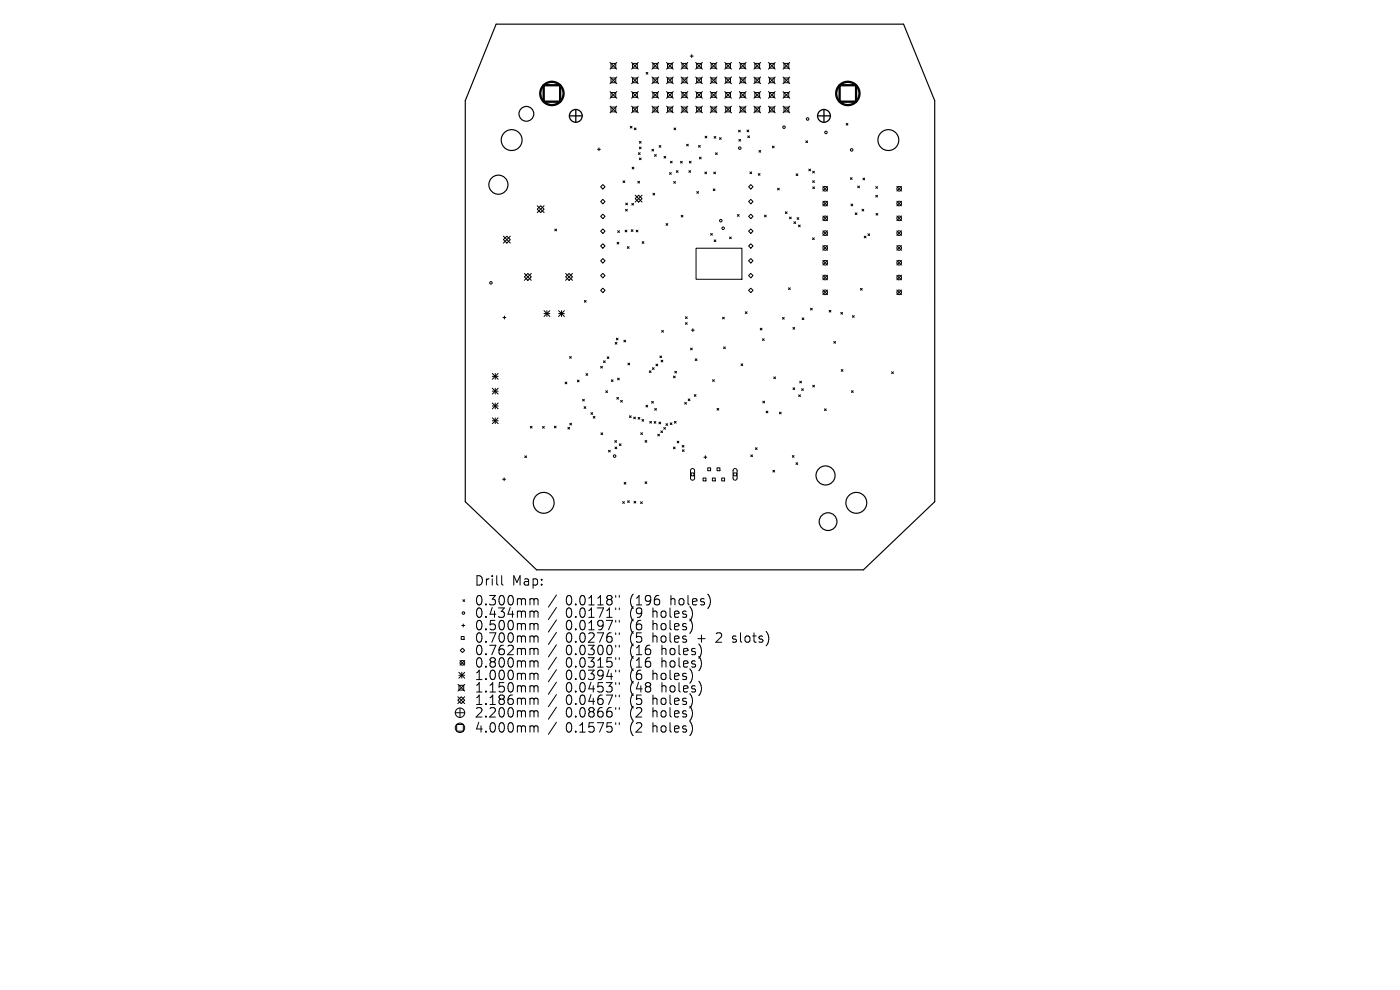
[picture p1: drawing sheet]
<svg xmlns="http://www.w3.org/2000/svg" width="297mm" height="210mm" viewBox="0 0 297 210" stroke-linecap="round" stroke-linejoin="round" font-family="sans-serif">
<defs><g id="words">
<g font-size="2.8">
<text x="100.6" y="124.5">Drill</text>
<text x="108.6" y="124.5">Map:</text>
<text x="100.6" y="128.7">0.300mm</text>
<text x="100.6" y="131.3">0.434mm</text>
<text x="120" y="128.7">0.0118&quot;</text>
<text x="120" y="131.3">0.0171&quot;</text>
<text x="133.8" y="128.7">(196</text>
<text x="133.8" y="131.3">(9</text>
<text x="138.7" y="131.3">holes)</text>
<text x="142.5" y="128.7">holes)</text>
<text x="100.6" y="134">0.500mm</text>
<text x="100.6" y="136.6">0.700mm</text>
<text x="120" y="134">0.0197&quot;</text>
<text x="120" y="136.6">0.0276&quot;</text>
<text x="133.8" y="134">(6</text>
<text x="133.8" y="136.6">(5</text>
<text x="138.7" y="134">holes)</text>
<text x="138.7" y="136.6">holes</text>
<text x="148.4" y="136.6">+</text>
<text x="152.6" y="136.6">2</text>
<text x="156.3" y="136.6">slots)</text>
<text x="100.6" y="139.3">0.762mm</text>
<text x="100.6" y="141.9">0.800mm</text>
<text x="120" y="139.3">0.0300&quot;</text>
<text x="120" y="141.9">0.0315&quot;</text>
<text x="133.8" y="139.3">(16</text>
<text x="133.8" y="141.9">(16</text>
<text x="140.6" y="139.3">holes)</text>
<text x="140.6" y="141.9">holes)</text>
<text x="100.6" y="144.5">1.000mm</text>
<text x="100.6" y="147.2">1.150mm</text>
<text x="100.6" y="149.8">1.186mm</text>
<text x="120" y="144.5">0.0394&quot;</text>
<text x="120" y="147.2">0.0453&quot;</text>
<text x="120" y="149.8">0.0467&quot;</text>
<text x="133.8" y="144.5">(6</text>
<text x="133.8" y="147.2">(48</text>
<text x="133.8" y="149.8">(5</text>
<text x="138.7" y="144.5">holes)</text>
<text x="138.7" y="149.8">holes)</text>
<text x="140.6" y="147.2">holes)</text>
<text x="100.6" y="152.5">2.200mm</text>
<text x="100.6" y="155.7">4.000mm</text>
<text x="120" y="152.5">0.0866&quot;</text>
<text x="120" y="155.7">0.1575&quot;</text>
<text x="133.8" y="152.5">(2</text>
<text x="133.8" y="155.7">(2</text>
<text x="138.7" y="152.5">holes)</text>
<text x="138.7" y="155.7">holes)</text>
</g>
</g></defs>
<g fill="none" stroke="#000" stroke-width=".25">
<path d="M105.3 5.1h86.4l6.6 16.3v85l-15.1 14.5h-69.4l-15.1-14.5v-85z"/>
<circle cx="105.7" cy="39.2" r="2.02"/>
<circle cx="108.5" cy="29.7" r="2.21"/>
<circle cx="111.7" cy="24.1" r="1.57"/>
<circle cx="188.5" cy="29.7" r="2.21"/>
<circle cx="115.3" cy="106.7" r="2.21"/>
<circle cx="175.1" cy="100.9" r="2.02"/>
<circle cx="175.7" cy="110.7" r="1.88"/>
<circle cx="181.7" cy="106.7" r="2.21"/>
</g>
<g fill="none" stroke="#000" stroke-width=".21">
<path d="M129.4 13.2l1.4 1.5M129.4 16.3l1.4 1.5M129.4 19.4l1.4 1.4M129.6 13.5h1v1h-1zM129.6 16.5h1v1h-1zM129.6 19.6h1v1h-1zM130.8 13.2l-1.4 1.5M130.8 16.3l-1.4 1.5M130.8 19.4l-1.4 1.4M134 13.2l1.4 1.5M134 16.3l1.4 1.5M134 19.4l1.4 1.4"/>
<path d="M134.2 13.5h1v1h-1zM134.2 16.5h1v1h-1zM134.2 19.6h1v1h-1zM135.4 13.2l-1.4 1.5M135.4 16.3l-1.4 1.5M135.4 19.4l-1.4 1.4M137.1 15.4l.3 .3M137.4 15.4l-.3 .3M138.3 13.2l1.4 1.5M138.3 16.3l1.4 1.5M138.3 19.4l1.4 1.4M138.5 13.5h1v1h-1z"/>
<path d="M138.5 16.5h1v1h-1zM138.5 19.6h1v1h-1zM139.7 13.2l-1.4 1.5M139.7 16.3l-1.4 1.5M139.7 19.4l-1.4 1.4M141.4 19.4l1.4 1.4M141.4 13.2l1.4 1.5M141.4 16.3l1.4 1.5M141.6 13.5h1v1h-1zM141.6 16.5h1v1h-1zM141.6 19.6h1v1h-1zM142.8 13.2l-1.4 1.5"/>
<path d="M142.8 16.3l-1.4 1.5M142.8 19.4l-1.4 1.4M144.5 16.3l1.4 1.5M144.5 19.4l1.4 1.4M144.5 13.2l1.4 1.5M144.7 13.5h1v1h-1zM144.7 16.5h1v1h-1zM144.7 19.6h1v1h-1zM145.9 13.2l-1.4 1.5M145.9 16.3l-1.4 1.5M145.9 19.4l-1.4 1.4M146.4 11.9h.7"/>
<path d="M146.7 11.6v.6M147.6 19.4l1.4 1.4M147.6 16.3l1.4 1.5M147.6 13.2l1.4 1.5M147.8 13.5h1v1h-1zM147.8 16.5h1v1h-1zM147.8 19.6h1v1h-1zM149 16.3l-1.4 1.5M149 19.4l-1.4 1.4M149 13.2l-1.4 1.5M150.7 19.4l1.4 1.4M150.7 16.3l1.4 1.5"/>
<path d="M150.7 13.2l1.4 1.5M150.9 13.5h1v1h-1zM150.9 16.5h1v1h-1zM150.9 19.6h1v1h-1zM152.1 13.2l-1.4 1.5M152.1 16.3l-1.4 1.5M152.1 19.4l-1.4 1.4M153.8 13.2l1.4 1.5M153.8 19.4l1.4 1.4M153.8 16.3l1.4 1.5M154 13.5h1v1h-1zM154 16.5h1v1h-1z"/>
<path d="M154 19.6h1v1h-1zM155.2 13.2l-1.4 1.5M155.2 16.3l-1.4 1.5M155.2 19.4l-1.4 1.4M156.8 16.3l1.5 1.5M156.8 19.4l1.5 1.4M156.8 13.2l1.5 1.5M157.1 13.5h1v1h-1zM157.1 16.5h1v1h-1zM157.1 19.6h1v1h-1zM158.3 13.2l-1.5 1.5M158.3 16.3l-1.5 1.5"/>
<path d="M158.3 19.4l-1.5 1.4M159.9 19.4l1.5 1.4M159.9 16.3l1.5 1.5M159.9 13.2l1.5 1.5M160.1 13.5h1.1v1h-1.1zM160.1 16.5h1.1v1h-1.1zM160.1 19.6h1.1v1h-1.1zM161.4 19.4l-1.5 1.4M161.4 13.2l-1.5 1.5M161.4 16.3l-1.5 1.5M163 19.4l1.4 1.4M163 13.2l1.4 1.5"/>
<path d="M163 16.3l1.4 1.5M163.2 13.5h1v1h-1zM163.2 16.5h1v1h-1zM163.2 19.6h1v1h-1zM164.4 16.3l-1.4 1.5M164.4 13.2l-1.4 1.5M164.4 19.4l-1.4 1.4M166.1 16.3l1.4 1.5M166.1 19.4l1.4 1.4M166.1 13.2l1.4 1.5M166.3 13.5h1v1h-1zM166.3 16.5h1v1h-1z"/>
<path d="M166.3 19.6h1v1h-1zM167.5 13.2l-1.4 1.5M167.5 16.3l-1.4 1.5M167.5 19.4l-1.4 1.4M126.8 31.7h.6M127.1 31.4v.6M127.4 39.6l.5-.4 .5 .4-.5 .5zM129.4 22.5l1.4 1.4M129.6 22.7h1v1h-1zM130.8 22.5l-1.4 1.4M132.2 38.4l.3 .3M132.5 38.4l-.3 .3"/>
<path d="M133.7 26.8l.4 .4M134 22.5l1.4 1.4M134.1 26.8l-.4 .4M134.1 35.5l.4 .3M134.2 22.7h1v1h-1zM134.5 35.5l-.4 .3M134.6 27.2l.3 .3M134.9 27.2l-.3 .3M135.3 38.5l.4 .3M135.4 22.5l-1.4 1.4M135.4 32.4l.4 .4M135.6 30l.4 .4"/>
<path d="M135.6 31.2l.4 .4M135.6 33.5l.4 .4M135.7 38.5l-.4 .3M135.8 32.4l-.4 .4M136 30l-.4 .4M136 31.2l-.4 .4M136 33.5l-.4 .4M138.3 31.7l.4 .3M138.3 22.5l1.4 1.4M138.5 22.7h1v1h-1zM138.7 31.7l-.4 .3M138.9 32.8l.3 .4"/>
<path d="M139.2 32.8l-.3 .4M139.7 22.5l-1.4 1.4M139.8 30.9l.4 .3M140.2 30.9l-.4 .3M140.9 33.2l.3 .3M141.2 33.2l-.3 .3M141.4 22.5l1.4 1.4M141.6 22.7h1v1h-1zM142 36.6l.4 .4M142.2 34.2l.4 .4M142.4 36.6l-.4 .4M142.6 34.2l-.4 .4"/>
<path d="M142.8 22.5l-1.4 1.4M142.9 38.5l.4 .4M143 27.2l.4 .3M143.3 38.5l-.4 .4M143.4 27.2l-.4 .3M143.5 36.2l.4 .4M143.9 36.2l-.4 .4M144.4 34.2l.3 .4M144.5 22.5l1.4 1.4M144.7 22.7h1v1h-1zM144.7 34.2l-.3 .4M145.7 30.6l.3 .4"/>
<path d="M145.9 22.5l-1.4 1.4M146 30.6l-.3 .4M146.1 36.2l.4 .4M146.2 34.2l.4 .4M146.5 36.2l-.4 .4M146.6 34.2l-.4 .4M147.6 22.5l1.4 1.4M147.8 22.7h1v1h-1zM148.2 30.9l.4 .3M148.4 33.3l.4 .4M148.6 30.9l-.4 .3M148.8 33.3l-.4 .4"/>
<path d="M149 22.5l-1.4 1.4M149.5 36.5l.4 .4M149.6 28.9l.4 .4M149.9 36.5l-.4 .4M150 28.9l-.4 .4M150.7 22.5l1.4 1.4M150.9 22.7h1v1h-1zM151.4 36.5l.4 .4M151.5 29l.4 .3M151.8 36.5l-.4 .4M151.8 32.4l.4 .4M151.9 29l-.4 .3"/>
<path d="M152.1 22.5l-1.4 1.4M152.2 32.4l-.4 .4M152.6 29.2l.4 .4M153 29.2l-.4 .4M153.8 22.5l1.4 1.4M154 22.7h1v1h-1zM155.2 22.5l-1.4 1.4M156.7 27.6l.3 .4M156.7 29.6l.4 .3M156.8 22.5l1.5 1.4M157 27.6l-.3 .4M157.1 22.7h1v1h-1z"/>
<path d="M157.1 29.6l-.4 .3M158.3 22.5l-1.5 1.4M158.5 27.6l.3 .4M158.6 28.8l.4 .4M158.8 39.6l.5-.4 .5 .4-.5 .5zM158.8 27.6l-.3 .4M159 28.8l-.4 .4M159.1 36.5l.4 .3M159.5 36.5l-.4 .3M159.9 22.5l1.5 1.4M160.1 22.7h1.1v1h-1.1zM160.9 36.8l.3 .4"/>
<path d="M161 31.9l.4 .4M161.2 36.8l-.3 .4M161.4 22.5l-1.5 1.4M161.4 31.9l-.4 .4M163 22.5l1.4 1.4M163.2 22.7h1v1h-1zM163.9 31l.3 .4M164.2 31l-.3 .4M164.4 22.5l-1.4 1.4M164.9 39.9l.4 .4M165.3 39.9l-.4 .4M166.1 22.5l1.4 1.4"/>
<path d="M166.3 22.7h1v1h-1zM167.5 22.5l-1.4 1.4M168.9 36.9l.4 .3M169.3 36.9l-.4 .3M171 29.9l.3 .4M171.3 29.9l-.3 .4M171.6 35.9l.4 .3M172 35.9l-.4 .3M172.4 38.3l.4 .4M172.4 36.3l.4 .4M172.4 39.6l.4 .4M172.8 38.3l-.4 .4"/>
<path d="M172.8 36.3l-.4 .4M172.8 39.6l-.4 .4M174.6 39.5l1 1M175.6 39.5l-1 1M179.5 26.2l.4 .4M179.9 26.2l-.4 .4M180.4 37.7l.4 .4M180.8 37.7l-.4 .4M182 39.5l.3 .3M182.3 39.5l-.3 .3M183.1 37.8l.3 .3M183.4 37.8l-.3 .3"/>
<path d="M185.8 39.6l.4 .4M186.2 39.6l-.4 .4M190.3 39.5l.9 1M191.2 39.5l-.9 1M106.8 50.8l.7-.7 .8 .7-.8 .8zM106.8 50.1l1.5 1.5M108.3 50.1l-1.5 1.5M111.2 58.7l.8-.7 .7 .7-.7 .8zM111.2 58l1.5 1.5M112.7 58l-1.5 1.5M114 44.4l.7-.8 .7 .8-.7 .7zM114 43.6l1.4 1.5"/>
<path d="M115.4 43.6l-1.4 1.5M117.7 48.6l.4 .4M118.1 48.6l-.4 .4M120 58.7l.7-.7 .8 .7-.8 .8zM120 58l1.5 1.5M121.5 58l-1.5 1.5M127.4 42.8l.5-.5 .5 .5-.5 .4zM127.4 45.9l.5-.5 .5 .5-.5 .5zM127.4 49l.5-.4 .5 .4-.5 .5zM127.4 52.2l.5-.5 .5 .5-.5 .5zM127.4 55.3l.5-.5 .5 .5-.5 .5zM127.4 58.5l.5-.5 .5 .5-.5 .4z"/>
<path d="M130.9 51.4l.4 .4M131 48.9l.4 .4M131.3 51.4l-.4 .4M131.4 48.9l-.4 .4M132.6 48.8l.4 .4M132.7 44.4l.4 .4M132.7 43.1l.4 .4M133 48.8l-.4 .4M133.1 44.4l-.4 .4M133.1 52.3l.4 .4M133.1 43.1l-.4 .4M133.5 52.3l-.4 .4"/>
<path d="M133.9 48.7l.4 .4M134 43.1l.4 .4M134.3 48.7l-.4 .4M134.4 43.1l-.4 .4M134.7 41.4l1.5 1.5M135 48.8l.3 .4M135.3 48.8l-.3 .4M135.5 41.4l.7 .7-.7 .8-.8-.8zM136.2 41.4l-1.5 1.5M136.2 51.3l.4 .3M136.6 51.3l-.4 .3M138.5 41l.4 .4"/>
<path d="M138.9 41l-.4 .4M141.3 47.4l.4 .4M141.7 47.4l-.4 .4M144.5 45.7l.4 .3M144.9 45.7l-.4 .3M147.7 52.7h9.7v6.5h-9.7zM147.8 40.6l.4 .4M148.2 40.6l-.4 .4M150.8 49.5l.3 .4M151.1 49.5l-.3 .4M151.3 40.1l.4 .3M151.5 50.9l.4 .4"/>
<path d="M151.7 40.1l-.4 .3M151.9 50.9l-.4 .4M154.8 50.3l.3 .3M155.1 50.3l-.3 .3M156.4 45.5l.4 .4M156.8 45.5l-.4 .4M158.8 42.8l.5-.5 .5 .5-.5 .4zM158.8 45.9l.5-.5 .5 .5-.5 .5zM158.8 49l.5-.4 .5 .4-.5 .5zM158.8 52.2l.5-.5 .5 .5-.5 .5zM158.8 55.3l.5-.5 .5 .5-.5 .5zM158.8 58.5l.5-.5 .5 .5-.5 .4z"/>
<path d="M162.2 45.6l.4 .4M162.6 45.6l-.4 .4M166.6 44.9l.4 .4M167 44.9l-.4 .4M167.5 46l.4 .4M167.9 46l-.4 .4M168.4 47l.4 .4M168.8 47l-.4 .4M169.1 46.2l.4 .3M169.4 47.7l.4 .4M169.5 46.2l-.4 .3M169.8 47.7l-.4 .4"/>
<path d="M172.4 50.5l.3 .3M172.7 50.5l-.3 .3M174.6 42.7l1 1M174.6 45.8l1 1M174.6 49l1 1M174.6 52.1l1 1M174.6 55.2l1 1M174.6 58.4l1 1M175.6 42.7l-1 1M175.6 45.8l-1 1M175.6 49l-1 1M175.6 52.1l-1 1"/>
<path d="M175.6 55.2l-1 1M175.6 58.4l-1 1M180.5 43.3l.4 .4M180.9 43.3l-.4 .4M181.4 45.2l.4 .3M181.8 45.2l-.4 .3M182.9 44.4l.3 .4M183.2 44.4l-.3 .4M183.3 50.1l.4 .4M183.7 50.1l-.4 .4M184.1 49.6l.4 .4M184.5 49.6l-.4 .4"/>
<path d="M185.8 41.4l.4 .4M185.8 45.3l.4 .3M186.2 41.4l-.4 .4M186.2 45.3l-.4 .3M190.3 55.2l.9 1M190.3 58.4l.9 1M190.3 42.7l.9 1M190.3 45.8l.9 1M190.3 49l.9 1M190.3 52.1l.9 1M191.2 58.4l-.9 1M191.2 42.7l-.9 1"/>
<path d="M191.2 45.8l-.9 1M191.2 49l-.9 1M191.2 52.1l-.9 1M191.2 55.2l-.9 1M104.4 79.2l1.3 1.3M104.4 79.8h1.3M105.1 79.2v1.3M105.7 79.2l-1.3 1.3M106.7 67.4h.6M107 67v.7M115.4 65.9l1.2 1.2M115.4 66.5h1.2"/>
<path d="M116 65.9v1.2M116.6 65.9l-1.2 1.2M118.5 66.5h1.2M118.5 65.9l1.2 1.2M119.1 65.9v1.2M119.7 65.9l-1.2 1.2M120.8 75.6l.4 .4M121.2 75.6l-.4 .4M124 63.7l.3 .4M124.3 79.3l.4 .3M124.3 63.7l-.3 .4M124.7 79.3l-.4 .3"/>
<path d="M127.4 61.6l.5-.5 .5 .5-.5 .5zM127.4 77.7l.4 .4M127.8 77.7l-.4 .4M128 76.5l.4 .4M128.4 76.5l-.4 .4M128.8 75.7l.4 .4M129.2 75.7l-.4 .4M130.5 72.6l.4 .4M130.7 71.7l.4 .4M130.9 72.6l-.4 .4M131.1 71.7l-.4 .4M132.4 72.2l.3 .3"/>
<path d="M132.7 72.2l-.3 .3M133.2 77l.4 .4M133.6 77l-.4 .4M137.7 78.7l.4 .3M138.1 78.7l-.4 .3M138.4 78l.4 .4M138.8 78l-.4 .4M139.2 77.2l.3 .4M139.5 77.2l-.3 .4M140 75.5l.4 .4M140.2 76.4l.4 .4M140.4 75.5l-.4 .4"/>
<path d="M140.4 70.1l.3 .4M140.6 76.4l-.4 .4M140.7 70.1l-.3 .4M142.9 79.8l.3 .3M143.2 78.8l.3 .3M143.2 79.8l-.3 .3M143.5 78.8l-.3 .3M145.4 67.2l.4 .4M145.4 68.4l.4 .4M145.8 67.2l-.4 .4M145.8 68.4l-.4 .4M146.5 73.8l.4 .4"/>
<path d="M146.7 70h.6M146.9 73.8l-.4 .4M147 69.7v.6M147.5 76.1l.4 .4M147.9 76.1l-.4 .4M153.3 67.3l.4 .4M153.5 73.6l.4 .4M153.7 67.3l-.4 .4M153.9 73.6l-.4 .4M157.2 77.2l.4 .4M157.6 77.2l-.4 .4M158.1 66.1l.4 .4"/>
<path d="M158.5 66.1l-.4 .4M158.8 61.6l.5-.5 .5 .5-.5 .5zM161.3 69.6l.4 .4M161.7 69.6l-.4 .4M161.8 71.9l.3 .3M162.1 71.9l-.3 .3M164.1 80l.4 .3M164.5 80l-.4 .3M166 67.3l.4 .4M166.4 67.3l-.4 .4M167.3 61.1l.4 .3M167.7 61.1l-.4 .3"/>
<path d="M168.2 69.5l.4 .3M168.6 69.5l-.4 .3M170.2 67.4l.3 .4M170.5 67.4l-.3 .4M171.9 65.4l.4 .4M172.3 65.4l-.4 .4M174.6 61.5l1 1M175.6 61.5l-1 1M175.9 65.8l.4 .4M176.3 65.8l-.4 .4M176.9 72.4l.4 .4M177.3 72.4l-.4 .4"/>
<path d="M178.4 66.3l.3 .3M178.5 78.4l.3 .4M178.7 66.3l-.3 .3M178.8 78.4l-.3 .4M180.8 67l.4 .3M181.2 67l-.4 .3M182.5 61.2l.4 .3M182.9 61.2l-.4 .3M189.2 78.9l.3 .4M189.5 78.9l-.3 .4M190.3 61.5l.9 1M191.2 61.5l-.9 1"/>
<path d="M104.4 82.4l1.3 1.2M104.4 83h1.3M104.4 85.5l1.3 1.2M104.4 86.1h1.3M104.4 88.6l1.3 1.3M104.4 89.3h1.3M105.1 82.4v1.2M105.1 85.5v1.2M105.1 88.6v1.3M105.7 82.4l-1.3 1.2M105.7 85.5l-1.3 1.2M105.7 88.6l-1.3 1.3"/>
<path d="M111.3 96.7l.4 .4M111.7 96.7l-.4 .4M112.5 90.4l.4 .4M112.9 90.4l-.4 .4M115.1 90.5l.4 .3M115.5 90.5l-.4 .3M117.6 90.4l.4 .4M118 90.4l-.4 .4M119.9 81.1l.4 .3M120.3 81.1l-.4 .3M120.5 90.7l.3 .3M120.8 90.7l-.3 .3"/>
<path d="M120.9 89.8l.4 .4M121.3 89.8l-.4 .4M122.5 80.6l.4 .4M122.9 80.6l-.4 .4M123.6 84.7l.4 .4M123.9 86.3l.4 .3M124 84.7l-.4 .4M124.3 86.3l-.4 .3M125.4 87.5l.3 .4M125.7 87.5l-.3 .4M125.9 88.3l.3 .4M126.2 88.3l-.3 .4"/>
<path d="M127.5 91.8l.4 .4M127.9 91.8l-.4 .4M128.5 82.9l.4 .4M128.9 82.9l-.4 .4M129.1 95.5l.4 .4M129.5 95.5l-.4 .4M129.7 80.6l.4 .3M130.1 80.6l-.4 .3M130.4 93.5l.4 .3M130.5 94.8l.3 .4M130.8 93.5l-.4 .3M130.8 94.8l-.3 .4"/>
<path d="M130.8 84.3l.4 .4M131 80.2l.4 .4M131.2 84.3l-.4 .4M131.4 80.2l-.4 .4M131.4 94.1l.4 .4M131.7 84.9l.3 .4M131.8 94.1l-.4 .4M132 84.9l-.3 .4M133.5 88.2l.4 .4M133.9 88.2l-.4 .4M134.4 88.5l.4 .3M134.8 88.5l-.4 .3"/>
<path d="M135.4 88.5l.3 .4M135.7 88.5l-.3 .4M135.9 91.8l.4 .4M136.2 89l.4 .4M136.3 91.8l-.4 .4M136.6 89l-.4 .4M136.8 93.4l.4 .4M137 86l.4 .3M137.2 93.4l-.4 .4M137.4 86l-.4 .3M137.8 89.4l.4 .4M138.2 89.4l-.4 .4"/>
<path d="M138.2 85.2l.4 .3M138.6 85.2l-.4 .3M138.8 89.4l.3 .4M138.9 86.7l.4 .3M139.1 89.4l-.3 .4M139.3 86.7l-.4 .3M139.5 92.1l.4 .4M139.8 89.5l.4 .4M139.9 92.1l-.4 .4M140.2 89.5l-.4 .4M140.2 91.4l.4 .4M140.6 91.4l-.4 .4"/>
<path d="M140.8 90.7l.4 .4M141.2 90.7l-.4 .4M141.3 89.9l.3 .3M141.6 89.9l-.3 .3M142.2 89.7l.4 .4M142.6 89.7l-.4 .4M142.9 94.8l.3 .4M143.1 89.4l.3 .4M143.2 94.8l-.3 .4M143.4 89.4l-.3 .4M143.6 93.6l.4 .4M144 93.6l-.4 .4"/>
<path d="M144.7 94.5l.4 .3M144.8 95.4l.3 .4M145.1 94.5l-.4 .3M145.1 95.4l-.3 .4M145.3 85.4l.3 .3M145.6 85.4l-.3 .3M146 84.6l.4 .4M146.4 84.6l-.4 .4M146.6 99.5l.4-.1 .3 .4v1.7l-.3 .4-.3-.1-.2-.3v-1.7zM147.3 83.7l.4 .4M147.7 83.7l-.4 .4M149.3 97h.6"/>
<path d="M149.6 96.7v.6M150.1 99.2h.7v.7h-.7zM151.2 80.5l.3 .4M151.5 80.5l-.3 .4M152.1 86.6l.4 .4M152.1 99.2h.6v.7h-.6zM152.5 86.6l-.4 .4M155.6 99.5l.5-.1 .3 .4v1.7l-.4 .4-.3-.1-.2-.3v-1.7zM159.3 96.5l.3 .4M159.6 96.5l-.3 .4M160.3 95l.3 .4M160.6 95l-.3 .4"/>
<path d="M161.8 85.1l.4 .4M162.2 85.1l-.4 .4M162.5 87.2l.4 .4M162.9 87.2l-.4 .4M164 99.8l.3 .3M164.3 99.8l-.3 .3M165.3 87.4l.4 .4M165.7 87.4l-.4 .4M168.1 96.6l.4 .4M168.2 82.3l.4 .3M168.5 96.6l-.4 .4M168.6 82.3l-.4 .3"/>
<path d="M168.9 98.2l.3 .3M169.2 98.2l-.3 .3M169.4 83.8l.4 .3M169.7 80.9l.3 .3M169.8 83.8l-.4 .3M170 80.9l-.3 .3M170.1 82.5l.3 .3M170.4 82.5l-.3 .3M172.4 81.7l.4 .4M172.8 81.7l-.4 .4M174.9 86.7l.4 .4M175.3 86.7l-.4 .4"/>
<path d="M180.6 82.9l.4 .4M181 82.9l-.4 .4M106.6 101.7h.7M106.9 101.4v.6M132.1 106.4l.4 .4M132.4 102.3l.4 .4M132.5 106.4l-.4 .4M132.8 102.3l-.4 .4M133.1 106.2l.4 .4M133.5 106.2l-.4 .4M134.5 106.3l.4 .4M134.9 106.3l-.4 .4"/>
<path d="M135.9 106.4l.4 .4M136.3 106.4l-.4 .4M136.8 102.2l.4 .4M137.2 102.2l-.4 .4M146.6 100.3h.6v.6h-.6zM149.1 101.4h.7v.6h-.7zM151.1 101.4h.6v.6h-.6zM153.1 101.4h.6v.6h-.6zM155.6 100.3h.6v.6h-.6zM97.6 138l.5-.5 .5 .5-.5 .4zM97.8 135h.7v.6h-.7zM98 132.7h.6"/>
<path d="M98.2 127.2l.4 .4M98.3 132.4v.6M98.6 127.2l-.4 .4M106.4 122.1v1.7l.3 .3M112.7 127l.5 .1 .1 .2M112.7 129.6l.5 .1 .1 .2M112.7 132.3l.5 .1 .1 .2M112.7 134.9l.5 .1 .1 .2M112.7 137.5l.5 .1 .1 .2M113.3 127.3l.3-.3 .4 .1 .1 1.2M113.3 127.3v1M113.3 129.9v1.1"/>
<path d="M113.3 132.6v1M113.3 135.2v1M113.3 137.8v1.1M113.3 129.9l.3-.3 .4 .1 .1 1.3M113.3 132.6l.3-.3 .4 .1 .1 1.2M113.3 135.2l.3-.3 .4 .1 .1 1.2M113.3 137.8l.3-.3 .4 .1 .1 1.3M118 126.2l-1.7 2.6M118 128.9l-1.7 2.5M118 131.5l-1.7 2.6M118 134.1l-1.7 2.6M118 136.8l-1.7 2.6"/>
<path d="M118 139.4l-1.7 2.6M130.6 126.3v.4M130.6 129v.3M130.6 131.6v.4M130.6 134.2v.4M130.6 136.9v.4M130.6 139.5v.4M131.4 126.3v.4M131.4 129v.3M131.4 131.6v.4M131.4 134.2v.4M131.4 136.9v.4"/>
<path d="M131.4 139.5v.4M155.4 136.1l.2 .1M155.5 135v.5M96.6 151.2h2M96.9 153.7h1.4v1.4h-1.4zM97.1 147.8l1.5 1.5M97.2 145.2l1.4 1.4M97.3 142.6l1.3 1.3M97.3 143.2h1.3M97.4 145.4h1v1h-1zM97.6 150.2v2M97.6 140.1l1 1"/>
<path d="M97.8 147.8l.8 .7-.8 .8-.7-.8zM98 142.6v1.3M98.6 142.6l-1.3 1.3M98.6 140.1l-1 1M98.6 145.2l-1.4 1.4M98.6 147.8l-1.5 1.5M112.7 140.2l.5 .1 .1 .2M112.7 142.8l.5 .1 .1 .2M112.7 145.5l.5 .1 .1 .2M112.7 148.1l.5 .1 .1 .2M112.7 150.8l.5 .1 .1 .2M112.7 154l.5 .1 .1 .2"/>
<path d="M113.3 140.5v1M113.3 143.1v1.1M113.3 145.8v1M113.3 148.4v1M113.3 151.1v1M113.3 154.3v1M113.3 140.5l.3-.3 .4 .1 .1 1.2M113.3 143.1l.3-.3 .4 .1 .1 1.3M113.3 145.8l.3-.3 .4 .1 .1 1.2M113.3 148.4l.3-.3 .4 .1 .1 1.2M113.3 151.1l.3-.3 .4 .1 .1 1.2M113.3 154.3l.3-.3 .4 .1 .1 1.2"/>
<path d="M118 142.1l-1.7 2.5M118 144.7l-1.7 2.6M118 147.3l-1.7 2.6M118 150l-1.7 2.6M118 153.2l-1.7 2.6M130.6 142.2v.3M130.6 144.8v.4M130.6 147.4v.4M130.6 150.1v.4M130.6 153.3v.4M131.4 142.2v.3M131.4 144.8v.4"/>
<path d="M131.4 147.4v.4M131.4 150.1v.4M131.4 153.3v.4"/>
<circle cx="156.9" cy="31.4" r=".27"/>
<circle cx="166.3" cy="27" r=".27"/>
<circle cx="171.3" cy="25.2" r=".27"/>
<circle cx="175.2" cy="28.1" r=".27"/>
<circle cx="180.7" cy="31.8" r=".27"/>
<circle cx="104.2" cy="60" r=".27"/>
<circle cx="152.9" cy="46.8" r=".27"/>
<circle cx="153.4" cy="48.4" r=".27"/>
<circle cx="175.1" cy="46.3" r=".49"/>
<circle cx="175.1" cy="55.7" r=".49"/>
<circle cx="175.1" cy="49.5" r=".49"/>
<circle cx="175.1" cy="58.9" r=".49"/>
<circle cx="175.1" cy="40" r=".49"/>
<circle cx="175.1" cy="43.2" r=".49"/>
<circle cx="175.1" cy="52.6" r=".49"/>
<circle cx="190.8" cy="55.7" r=".49"/>
<circle cx="190.8" cy="46.3" r=".49"/>
<circle cx="190.8" cy="58.9" r=".49"/>
<circle cx="190.8" cy="49.5" r=".49"/>
<circle cx="190.8" cy="40" r=".49"/>
<circle cx="190.8" cy="43.2" r=".49"/>
<circle cx="190.8" cy="52.6" r=".49"/>
<circle cx="175.1" cy="62" r=".49"/>
<circle cx="190.8" cy="62" r=".49"/>
<circle cx="130.4" cy="96.7" r=".27"/>
<circle cx="98.3" cy="130" r=".27"/>
<circle cx="97.6" cy="151.2" r="1"/>
<circle cx="97.6" cy="154.4" r="1"/>
<circle cx="98.1" cy="140.6" r=".49"/>
</g>
<g fill="none" stroke="#000" stroke-width=".27">
<path d="M120.8 24.6h2.7M122.2 23.2v2.7M173.4 24.6h2.8M174.8 23.2v2.7"/>
<circle cx="122.2" cy="24.6" r="1.36"/>
<circle cx="174.8" cy="24.6" r="1.36"/>
</g>
<g fill="none" stroke="#000" stroke-width=".49">
<path d="M115.3 18.1h3.5v3.5h-3.5zM178.1 18.1h3.5v3.5h-3.5z"/>
<circle cx="117.1" cy="19.8" r="2.47"/>
<circle cx="179.9" cy="19.8" r="2.47"/>
</g>
<use href="#words"/>
</svg>
